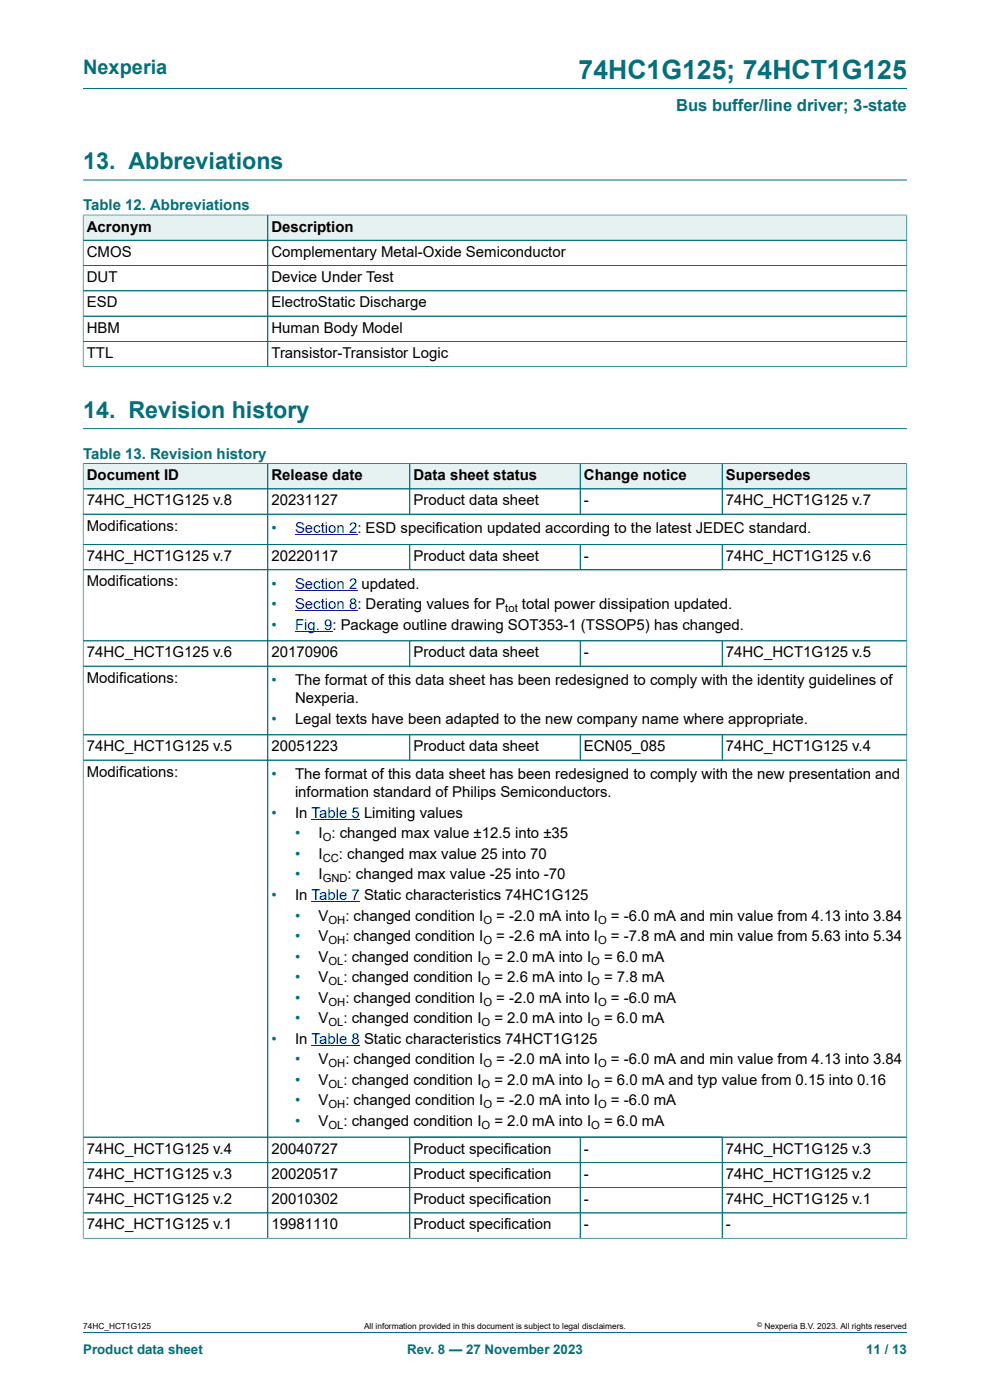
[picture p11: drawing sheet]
<svg xmlns="http://www.w3.org/2000/svg" width="210mm" height="297mm" viewBox="0 0 210 297" stroke-linecap="round" stroke-linejoin="round" font-family="sans-serif">
<defs><g id="words">
<text font-size="5.6" fill="#036f7b" x="122.7" y="16.8">74HC1G125; 74HCT1G125</text>
<g font-size="4.9" fill="#036f7b">
<text x="17.6" y="35.9">13. Abbreviations</text>
<text x="17.6" y="88.6">14. Revision history</text>
</g>
<text font-size="4.2" fill="#036f7b" x="17.6" y="15.6">Nexperia</text>
<text font-size="3.5" fill="#036f7b" x="143.4" y="23.7">Bus buffer/line driver; 3-state</text>
<g font-size="3.2" fill="#036f7b">
<text x="17.6" y="44.5">Table 12. Abbreviations</text>
<text x="17.6" y="97.3">Table 13. Revision history</text>
<text x="57.6" y="113.1">•</text>
<text x="57.6" y="124.9">•</text>
<text x="57.6" y="129.2">•</text>
<text x="57.6" y="133.6">•</text>
<text x="57.6" y="145.4">•</text>
<text x="57.6" y="153.5">•</text>
<text x="57.6" y="165.3">•</text>
<text x="57.6" y="173.4">•</text>
<text x="62.6" y="177.9">•</text>
<text x="62.6" y="182.2">•</text>
<text x="57.6" y="190.9">•</text>
<text x="62.6" y="186.6">•</text>
<text x="62.6" y="195.3">•</text>
<text x="62.6" y="199.7">•</text>
<text x="62.6" y="204">•</text>
<text x="62.6" y="208.4">•</text>
<text x="62.6" y="212.7">•</text>
<text x="57.6" y="221.4">•</text>
<text x="62.6" y="217">•</text>
<text x="62.6" y="225.8">•</text>
<text x="62.6" y="230.2">•</text>
<text x="62.6" y="234.5">•</text>
<text x="62.6" y="238.8">•</text>
</g>
<g font-size="3.2">
<text x="18.4" y="49.1">Acronym</text>
<text x="57.6" y="49.1">Description</text>
<text x="18.4" y="54.5">CMOS</text>
<text x="18.4" y="59.8">DUT</text>
<text x="57.6" y="54.5">Complementary Metal-Oxide Semiconductor</text>
<text x="57.6" y="59.8">Device Under Test</text>
<text x="18.4" y="65.2">ESD</text>
<text x="57.6" y="65.2">ElectroStatic Discharge</text>
<text x="18.4" y="70.6">HBM</text>
<text x="57.6" y="70.6">Human Body Model</text>
<text x="18.4" y="75.9">TTL</text>
<text x="57.6" y="75.9">Transistor-Transistor Logic</text>
<text x="18.4" y="101.9">Document ID</text>
<text x="57.6" y="101.9">Release date</text>
<text x="87.7" y="101.9">Data sheet status</text>
<text x="123.9" y="101.9">Change notice</text>
<text x="154" y="101.9">Supersedes</text>
<text x="18.4" y="107.2">74HC_HCT1G125 v.8</text>
<text x="57.6" y="107.2">20231127</text>
<text x="87.7" y="107.2">Product data sheet</text>
<text x="123.9" y="107.2">-</text>
<text x="154" y="107.2">74HC_HCT1G125 v.7</text>
<text x="18.4" y="112.6">Modifications:</text>
<text x="18.4" y="119">74HC_HCT1G125 v.7</text>
<text x="57.6" y="119">20220117</text>
<text x="87.7" y="119">Product data sheet</text>
<text x="123.9" y="119">-</text>
<text x="154" y="119">74HC_HCT1G125 v.6</text>
<text x="18.4" y="124.4">Modifications:</text>
<text x="110.7" y="129.2">total power dissipation updated.</text>
<text x="18.4" y="139.5">74HC_HCT1G125 v.6</text>
<text x="57.6" y="139.5">20170906</text>
<text x="87.7" y="139.5">Product data sheet</text>
<text x="123.9" y="139.5">-</text>
<text x="154" y="139.5">74HC_HCT1G125 v.5</text>
<text x="18.4" y="144.8">Modifications:</text>
<text x="62.6" y="145.4">The format of this data sheet has been redesigned to comply with the identity guidelines of</text>
<text x="62.6" y="149.2">Nexperia.</text>
<text x="62.6" y="153.5">Legal texts have been adapted to the new company name where appropriate.</text>
<text x="18.4" y="159.4">74HC_HCT1G125 v.5</text>
<text x="57.6" y="159.4">20051223</text>
<text x="87.7" y="159.4">Product data sheet</text>
<text x="123.9" y="159.4">ECN05_085</text>
<text x="154" y="159.4">74HC_HCT1G125 v.4</text>
<text x="18.4" y="164.8">Modifications:</text>
<text x="62.6" y="165.3">The format of this data sheet has been redesigned to comply with the new presentation and</text>
<text x="62.6" y="169.1">information standard of Philips Semiconductors.</text>
<text x="62.6" y="173.4">In Table 5 Limiting values</text>
<text x="67.6" y="177.9">I : changed max value ±12.5 into ±35</text>
<text x="67.6" y="182.2">I</text>
<text x="71.9" y="182.2">: changed max value 25 into 70</text>
<text x="62.6" y="190.9">In Table 7 Static characteristics 74HC1G125</text>
<text x="67.6" y="186.6">I</text>
<text x="73.7" y="186.6">: changed max value -25 into -70</text>
<text x="67.6" y="195.3">V</text>
<text x="73.3" y="195.3">: changed condition I</text>
<text x="105.3" y="195.3">= -2.0 mA into I</text>
<text x="129.6" y="195.3">= -6.0 mA and min value from 4.13 into 3.84</text>
<text x="67.6" y="199.7">V</text>
<text x="73.3" y="199.7">: changed condition I</text>
<text x="105.3" y="199.7">= -2.6 mA into I</text>
<text x="129.6" y="199.7">= -7.8 mA and min value from 5.63 into 5.34</text>
<text x="67.6" y="204">V</text>
<text x="67.6" y="208.4">V</text>
<text x="72.9" y="204">: changed condition I</text>
<text x="72.9" y="208.4">: changed condition I</text>
<text x="104.9" y="204">= 2.0 mA into I</text>
<text x="104.9" y="208.4">= 2.6 mA into I</text>
<text x="128.1" y="204">= 6.0 mA</text>
<text x="128.1" y="208.4">= 7.8 mA</text>
<text x="67.6" y="212.7">V</text>
<text x="73.3" y="212.7">: changed condition I</text>
<text x="105.3" y="212.7">= -2.0 mA into I</text>
<text x="129.6" y="212.7">= -6.0 mA</text>
<text x="62.6" y="221.4">In Table 8 Static characteristics 74HCT1G125</text>
<text x="67.6" y="217">V</text>
<text x="72.9" y="217">: changed condition I</text>
<text x="104.9" y="217">= 2.0 mA into I</text>
<text x="128.1" y="217">= 6.0 mA</text>
<text x="67.6" y="225.8">V</text>
<text x="73.3" y="225.8">: changed condition I</text>
<text x="105.3" y="225.8">= -2.0 mA into I</text>
<text x="129.6" y="225.8">= -6.0 mA and min value from 4.13 into 3.84</text>
<text x="67.6" y="230.2">V</text>
<text x="72.9" y="230.2">: changed condition I</text>
<text x="104.9" y="230.2">= 2.0 mA into I</text>
<text x="128.1" y="230.2">= 6.0 mA and typ value from 0.15 into 0.16</text>
<text x="67.6" y="234.5">V</text>
<text x="67.6" y="238.8">V</text>
<text x="72.9" y="238.8">: changed condition I</text>
<text x="73.3" y="234.5">: changed condition I</text>
<text x="104.9" y="238.8">= 2.0 mA into I</text>
<text x="105.3" y="234.5">= -2.0 mA into I</text>
<text x="128.1" y="238.8">= 6.0 mA</text>
<text x="129.6" y="234.5">= -6.0 mA</text>
<text x="18.4" y="244.7">74HC_HCT1G125 v.4</text>
<text x="57.6" y="244.7">20040727</text>
<text x="87.7" y="244.7">Product specification</text>
<text x="123.9" y="244.7">-</text>
<text x="154" y="244.7">74HC_HCT1G125 v.3</text>
<text x="18.4" y="250.1">74HC_HCT1G125 v.3</text>
<text x="57.6" y="250.1">20020517</text>
<text x="87.7" y="250.1">Product specification</text>
<text x="123.9" y="250.1">-</text>
<text x="154" y="250.1">74HC_HCT1G125 v.2</text>
<text x="18.4" y="255.5">74HC_HCT1G125 v.2</text>
<text x="57.6" y="255.5">20010302</text>
<text x="87.7" y="255.5">Product specification</text>
<text x="123.9" y="255.5">-</text>
<text x="154" y="255.5">74HC_HCT1G125 v.1</text>
<text x="18.4" y="260.8">74HC_HCT1G125 v.1</text>
<text x="57.6" y="260.8">19981110</text>
<text x="87.7" y="260.8">Product specification</text>
<text x="123.9" y="260.8">-</text>
<text x="154" y="260.8">-</text>
</g>
<g font-size="3.2" fill="#00f">
<text x="62.6" y="113.1">Section 2: ESD specification updated according to the latest JEDEC standard.</text>
<text x="62.6" y="124.9">Section 2 updated.</text>
<text x="62.6" y="129.2">Section 8: Derating values for P</text>
<text x="62.6" y="133.6">Fig. 9: Package outline drawing SOT353-1 (TSSOP5) has changed.</text>
</g>
<g font-size="2.8" fill="#036f7b">
<text x="17.6" y="287.2">Product data sheet</text>
<text x="86.4" y="287.2">Rev. 8 — 27 November 2023</text>
<text x="183.7" y="287.2">11 / 13</text>
</g>
<g font-size="2.4">
<text x="107.2" y="129.9">tot</text>
<text x="68.5" y="178.5">O</text>
<text x="68.5" y="182.8">CC</text>
<text x="68.5" y="187.2">GND</text>
<text x="69.7" y="196">OH</text>
<text x="102.5" y="196">O</text>
<text x="126.9" y="196">O</text>
<text x="69.7" y="200.3">OH</text>
<text x="102.5" y="200.3">O</text>
<text x="126.9" y="200.3">O</text>
<text x="69.7" y="204.6">OL</text>
<text x="69.7" y="209">OL</text>
<text x="102.1" y="204.6">O</text>
<text x="102.1" y="209">O</text>
<text x="125.4" y="204.6">O</text>
<text x="125.4" y="209">O</text>
<text x="69.7" y="213.3">OH</text>
<text x="102.5" y="213.3">O</text>
<text x="126.9" y="213.3">O</text>
<text x="69.7" y="217.7">OL</text>
<text x="102.1" y="217.7">O</text>
<text x="125.4" y="217.7">O</text>
<text x="69.7" y="226.4">OH</text>
<text x="102.5" y="226.4">O</text>
<text x="126.9" y="226.4">O</text>
<text x="69.7" y="230.8">OL</text>
<text x="102.1" y="230.8">O</text>
<text x="125.4" y="230.8">O</text>
<text x="69.7" y="235.1">OH</text>
<text x="69.7" y="239.5">OL</text>
<text x="102.1" y="239.5">O</text>
<text x="102.5" y="235.1">O</text>
<text x="125.4" y="239.5">O</text>
<text x="126.9" y="235.1">O</text>
</g>
<g font-size="1.8">
<text x="17.6" y="282">74HC_HCT1G125</text>
<text x="77.2" y="282">All information provided in this document is subject to legal disclaimers.</text>
<text x="162.2" y="282">Nexperia B.V. 2023. All rights reserved</text>
</g>
<text font-size="1.4" x="160.6" y="281.6">©</text>
</g></defs>
<path d="M17.6 18.8h174.8M17.6 38.2h174.8" fill="none" stroke="#036f7b" stroke-width=".21"/>
<path d="M17.7 45.7h39v5.2h-39z" fill="#e6f1f2"/>
<path d="M17.6 45.5v5.5h39.2v-5.4h-39.2" fill="none" stroke="#036f7b" stroke-width=".21"/>
<path d="M56.9 45.7h135.4v5.2h-135.4z" fill="#e6f1f2"/>
<path d="M17.6 51h174.8M17.6 56.3h174.8M17.6 45.7v32.2M17.7 45.6h174.7M56.8 45.6v32.2M192.4 45.5v32.4M17.6 77.8h174.8M17.6 61.7h174.8M17.6 67.1h174.8M17.6 72.4h174.8M17.6 90.9h174.8" fill="none" stroke="#036f7b" stroke-width=".21"/>
<path d="M17.7 98.4h39v5.2h-39z" fill="#e6f1f2"/>
<path d="M17.6 98.3v5.4h39.2v-5.3h-39.2" fill="none" stroke="#036f7b" stroke-width=".21"/>
<path d="M56.9 98.4h30v5.2h-30z" fill="#e6f1f2"/>
<path d="M56.8 98.4h30.1v5.3h-30.1z" fill="none" stroke="#036f7b" stroke-width=".21"/>
<path d="M87 98.4h36v5.2h-36z" fill="#e6f1f2"/>
<path d="M86.9 98.4h36.2v5.3h-36.2z" fill="none" stroke="#036f7b" stroke-width=".21"/>
<path d="M123.1 98.4h30v5.2h-30z" fill="#e6f1f2"/>
<path d="M123.1 98.4h30.1v5.3h-30.1z" fill="none" stroke="#036f7b" stroke-width=".21"/>
<path d="M153.3 98.4h39v5.2h-39z" fill="#e6f1f2"/>
<path d="M192.4 98.3v17.2h-174.8v-11.8h174.8M192.4 98.4h-39.2v10.7M17.6 109.1h174.8M56.8 103.7v11.8M86.9 103.7v5.4M123.1 103.7v5.4" fill="none" stroke="#036f7b" stroke-width=".21"/>
<path d="M62.6 113.4h11.4" fill="none" stroke="#00f" stroke-width=".21"/>
<path d="M74 113.4l1.8 .1z" fill="#00f"/>
<path d="M17.6 115.5h174.8v20.5h-174.8zM56.8 115.5v20.5M86.9 115.5v5.4M123.1 115.5v5.4M153.2 115.5v5.4M17.6 120.9h174.8" fill="none" stroke="#036f7b" stroke-width=".21"/>
<path d="M62.6 125.2h11.4" fill="none" stroke="#00f" stroke-width=".21"/>
<path d="M74 125.2l1.8 .1z" fill="#00f"/>
<path d="M62.6 129.6h11.4" fill="none" stroke="#00f" stroke-width=".21"/>
<path d="M74 129.5l1.8 .1z" fill="#00f"/>
<path d="M62.6 133.9h7.9M66.1 173.8h10.2M66.1 191.2h10.2M66.1 221.7h10.2" fill="none" stroke="#00f" stroke-width=".21"/>
<g fill="none" stroke="#036f7b" stroke-width=".21">
<path d="M17.6 98.4v164.3M17.7 98.4h174.6M56.8 98.4v164.3M86.9 98.4v10.6M123.1 98.4v10.6M153.2 98.4v10.6M192.4 98.4v164.3M17.7 103.7h174.6M17.7 109.1h174.6M86.9 115.6v5.2M123.1 115.6v5.2M153.2 115.6v5.2"/>
<path d="M192.3 115.5h-174.6M17.6 136h174.8M17.7 120.9h174.6M86.9 136v5.3M123.1 136v5.3M153.2 136v5.3M17.6 141.3h174.8M17.6 155.9h174.8M86.9 155.9v5.4M123.1 155.9v5.4M153.2 155.9v5.4M17.6 161.3h174.8"/>
<path d="M17.6 241.2h174.8M86.9 241.2v21.5M123.1 241.2v21.5M153.2 241.2v21.5M192.4 246.6h-174.8M192.4 252h-174.8M192.4 257.3h-174.8M17.6 262.7h174.8M17.6 282.6h174.8"/>
</g>
<use href="#words"/>
</svg>
